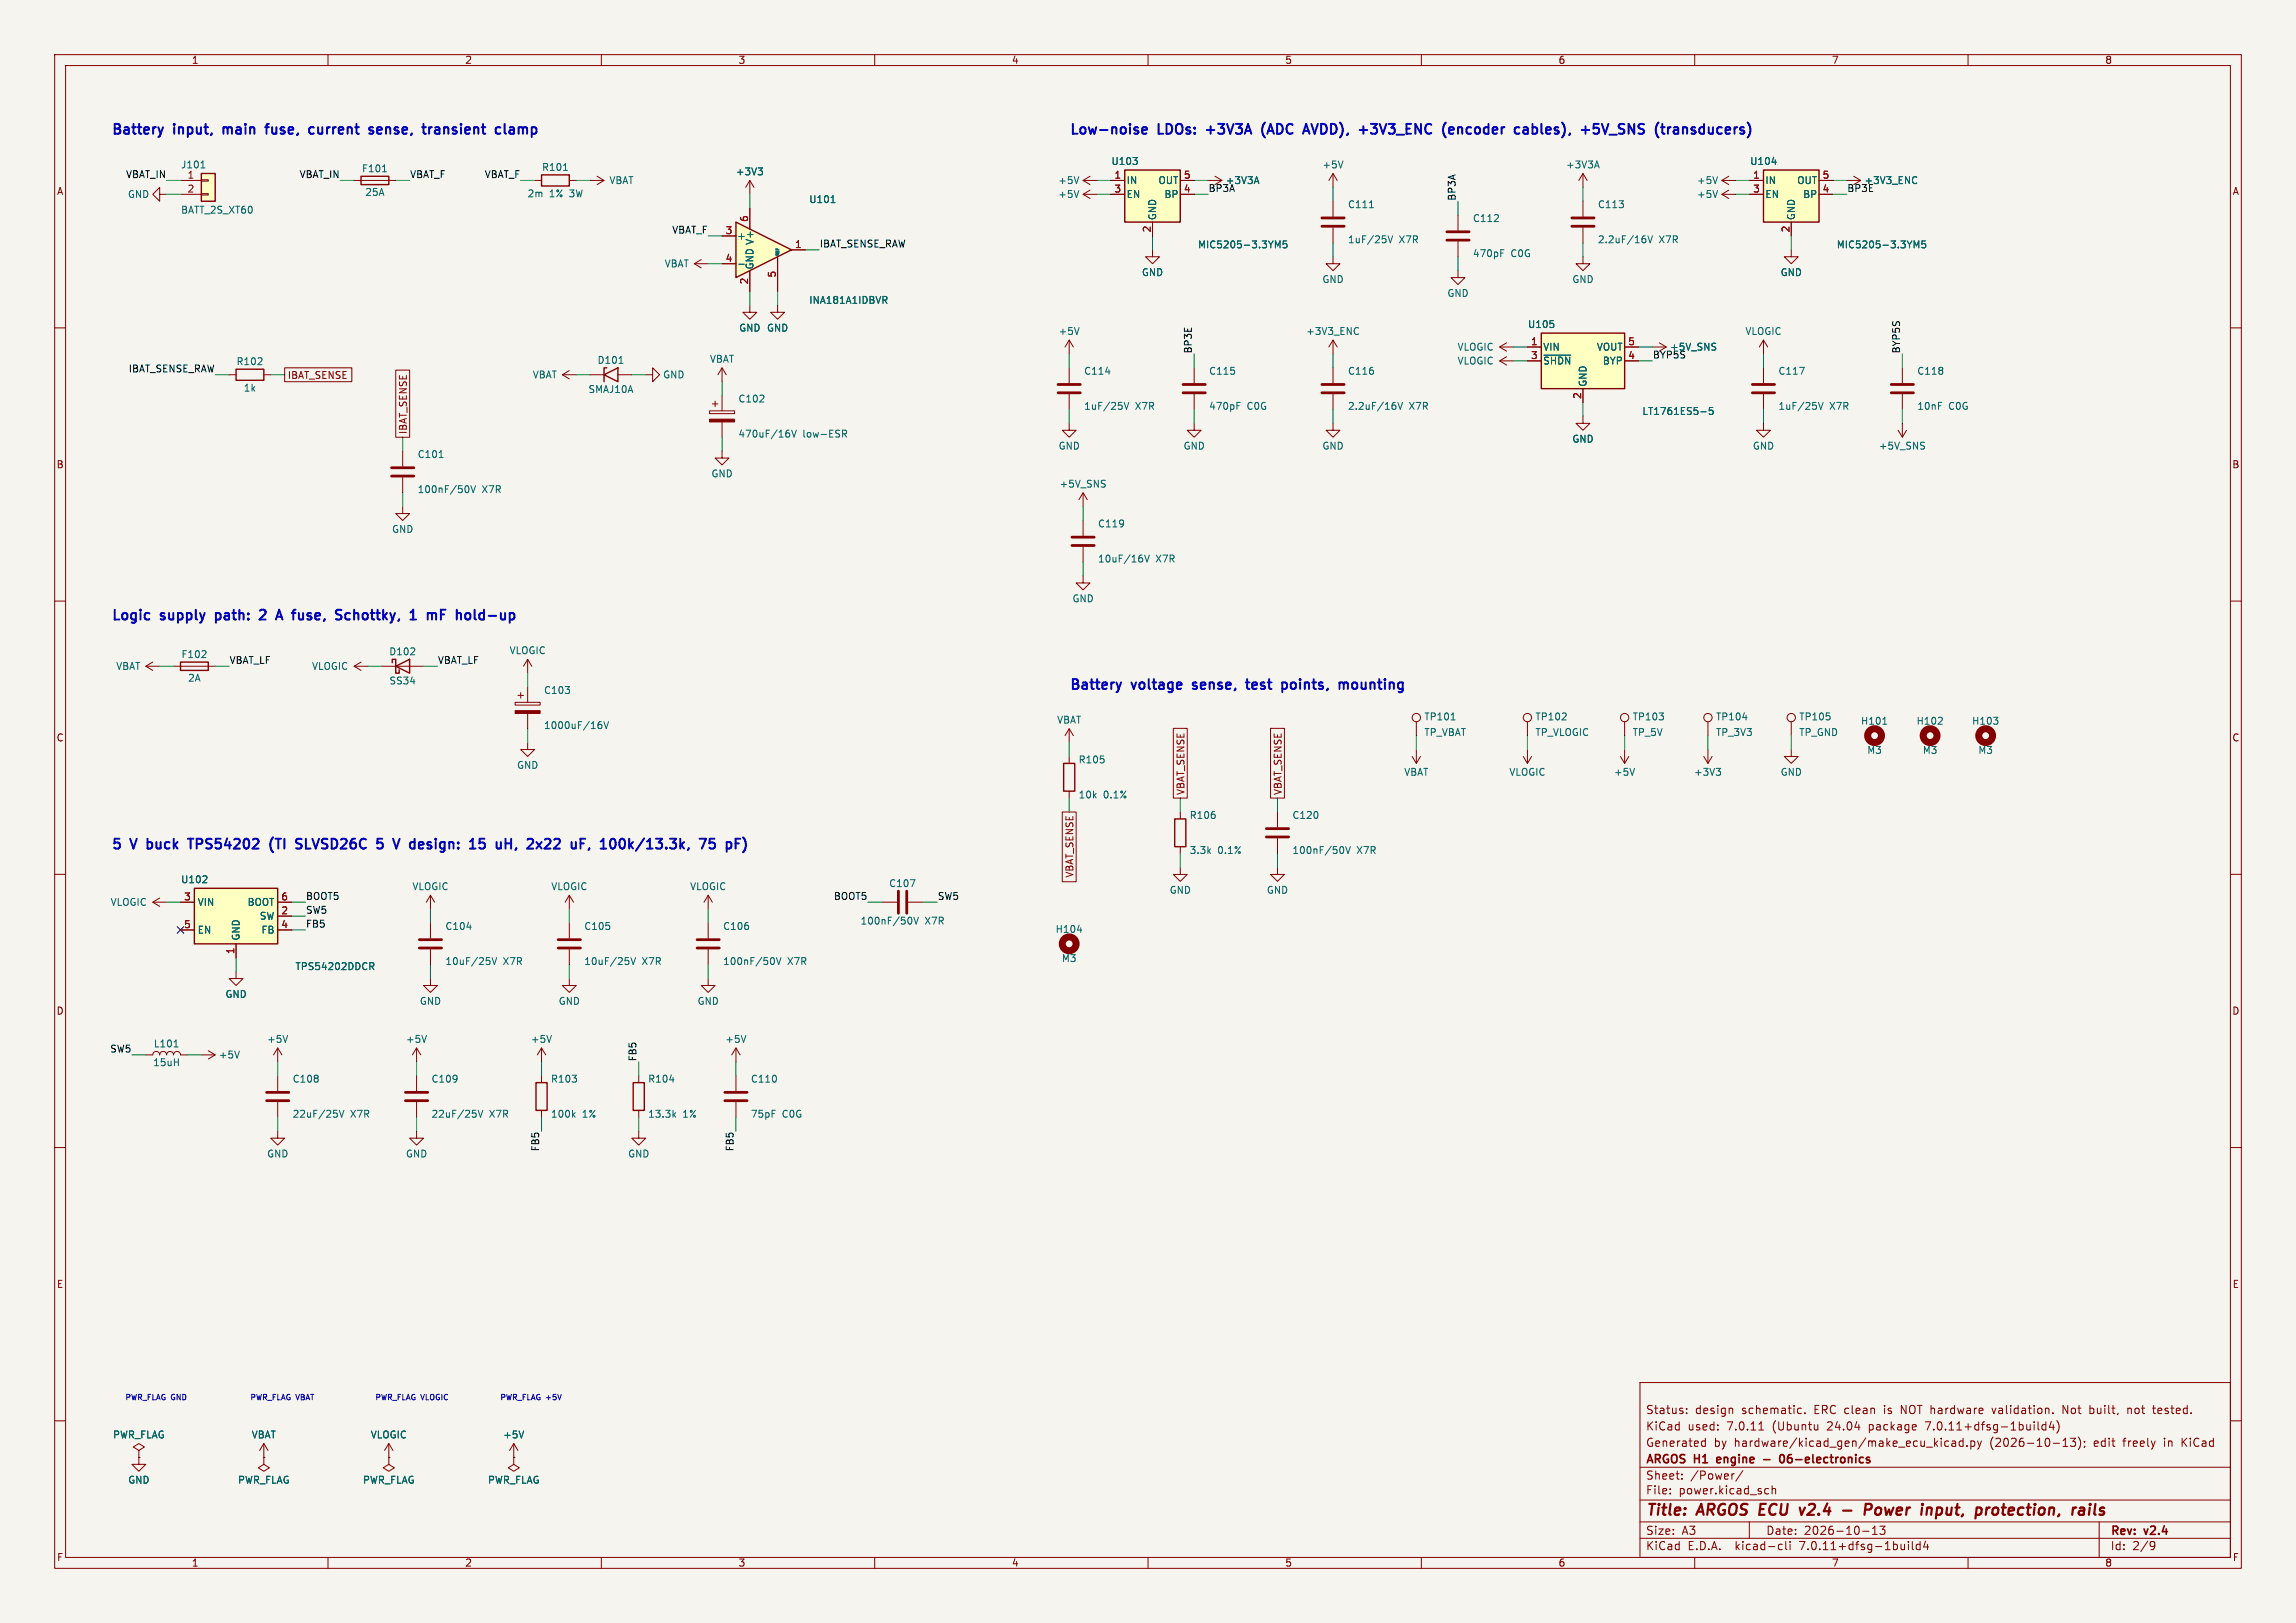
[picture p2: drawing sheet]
<svg xmlns="http://www.w3.org/2000/svg" width="420mm" height="297mm" viewBox="0 0 420 297" stroke-linecap="round" stroke-linejoin="round" font-family="sans-serif">
<defs><g id="words">
<g font-size="2.8" fill="#840000">
<text x="301" y="277.9">Title:</text>
<text x="310.6" y="277.9">ARGOS ECU</text>
<text x="330.9" y="277.9">v2.4</text>
<text x="344.3" y="277.9">Power</text>
<text x="355.5" y="277.9">input,</text>
<text x="366.3" y="277.9">protection,</text>
<text x="384.7" y="277.9">rails</text>
</g>
<g font-size="2.5" fill="#0000c2">
<text x="20.3" y="25.5">Battery</text>
<text x="31.9" y="25.5">input,</text>
<text x="41.6" y="25.5">main</text>
<text x="50.3" y="25.5">fuse,</text>
<text x="58.9" y="25.5">current</text>
<text x="70.5" y="25.5">sense,</text>
<text x="81.1" y="25.5">transient</text>
<text x="95.1" y="25.5">clamp</text>
<text x="195.6" y="25.5">Low-noise</text>
<text x="212" y="25.5">LDOs:</text>
<text x="221.5" y="25.5">+3V3A</text>
<text x="232.4" y="25.5">(ADC</text>
<text x="240.8" y="25.5">AVDD),</text>
<text x="251.6" y="25.5">+3V3_ENC</text>
<text x="267.6" y="25.5">(encoder</text>
<text x="281.5" y="25.5">cables),</text>
<text x="294.4" y="25.5">+5V_SNS</text>
<text x="308.7" y="25.5">(transducers)</text>
<text x="20.3" y="114.4">Logic</text>
<text x="29.5" y="114.4">supply</text>
<text x="40.3" y="114.4">path:</text>
<text x="49.1" y="114.4">2</text>
<text x="52.9" y="114.4">A</text>
<text x="56.6" y="114.4">fuse,</text>
<text x="65.2" y="114.4">Schottky,</text>
<text x="79.5" y="114.4">1</text>
<text x="83.3" y="114.4">mF</text>
<text x="89.4" y="114.4">hold-up</text>
<text x="195.6" y="127.1">Battery</text>
<text x="207.2" y="127.1">voltage</text>
<text x="219" y="127.1">sense,</text>
<text x="229.6" y="127.1">test</text>
<text x="236.8" y="127.1">points,</text>
<text x="248" y="127.1">mounting</text>
<text x="20.3" y="156.3">5</text>
<text x="27.8" y="156.3">buck</text>
<text x="36.1" y="156.3">TPS54202</text>
<text x="51.7" y="156.3">(TI</text>
<text x="57.2" y="156.3">SLVSD26C</text>
<text x="76.5" y="156.3">V</text>
<text x="80.2" y="156.3">design:</text>
<text x="91.9" y="156.3">15</text>
<text x="97.4" y="156.3">uH,</text>
<text x="103.8" y="156.3">2x22</text>
<text x="112.5" y="156.3">uF,</text>
<text x="118.7" y="156.3">100k/13.3k,</text>
</g>
<g font-size="2.1" fill="#840000">
<text x="301" y="262">KiCad</text>
<text x="301" y="259">Status:</text>
<text x="308.7" y="262">used:</text>
<text x="310.1" y="259">design</text>
<text x="315.9" y="262">7.0.11</text>
<text x="318.7" y="259">schematic.</text>
<text x="324.4" y="262">(Ubuntu</text>
<text x="332" y="259">ERC clean</text>
<text x="334.5" y="262">24.04</text>
<text x="342.3" y="262">package</text>
<text x="345.1" y="259">is</text>
<text x="348.3" y="259">NOT hardware</text>
<text x="352.8" y="262">7.0.11+dfsg-1build4)</text>
<text x="365.3" y="259">validation.</text>
<text x="378.3" y="259">Not</text>
<text x="383.4" y="259">built,</text>
<text x="390.5" y="259">not</text>
<text x="395.4" y="259">tested.</text>
<text x="301" y="268.2">ARGOS H1</text>
<text x="301" y="265">Generated</text>
<text x="313.5" y="265">by</text>
<text x="314.8" y="268.2">engine</text>
<text x="317.3" y="265">hardware/kicad_gen/make_ecu_kicad.py</text>
<text x="327.5" y="268.2">06-electronics</text>
<text x="364.2" y="265">(2026-10-13);</text>
<text x="383.3" y="265">edit</text>
<text x="388.8" y="265">freely</text>
<text x="396.4" y="265">in</text>
<text x="399.8" y="265">KiCad</text>
<text x="301" y="273.7">File:</text>
<text x="301" y="271">Sheet:</text>
<text x="307.1" y="273.7">power.kicad_sch</text>
<text x="309.2" y="271">/Power/</text>
<text x="301" y="281.1">Size:</text>
<text x="307.6" y="281.1">A3</text>
<text x="323" y="281.1">Date:</text>
<text x="330" y="281.1">2026-10-13</text>
<text x="386" y="281.3">Rev:</text>
<text x="392.4" y="281.3">v2.4</text>
<text x="301" y="283.9">KiCad</text>
<text x="308.7" y="283.9">E.D.A.</text>
<text x="317.6" y="283.9">kicad-cli</text>
<text x="329.5" y="283.9">7.0.11+dfsg-1build4</text>
<text x="386" y="283.9">Id:</text>
<text x="390.1" y="283.9">2/9</text>
</g>
<g font-size="1.8" fill="#840000">
<text x="35" y="11.9">1</text>
<text x="85" y="11.9">2</text>
<text x="135" y="11.9">3</text>
<text x="185" y="11.9">4</text>
<text x="235" y="11.9">5</text>
<text x="285" y="11.9">6</text>
<text x="335" y="11.9">7</text>
<text x="385" y="11.9">8</text>
<text x="10.3" y="35.9">A</text>
<text x="408.3" y="35.9">A</text>
<text x="52.5" y="69.5">IBAT_SENSE</text>
<text x="74.6" y="79.5" transform="rotate(-90 74.6 79.5)">IBAT_SENSE</text>
<text x="10.3" y="85.9">B</text>
<text x="408.2" y="85.9">B</text>
<text x="10.3" y="135.9">C</text>
<text x="408.2" y="135.9">C</text>
<text x="216.9" y="145.6" transform="rotate(-90 216.9 145.6)">VBAT_SENSE</text>
<text x="234.6" y="145.6" transform="rotate(-90 234.6 145.6)">VBAT_SENSE</text>
<text x="196.5" y="160.7" transform="rotate(-90 196.5 160.7)">VBAT_SENSE</text>
<text x="10.3" y="185.9">D</text>
<text x="408.2" y="185.9">D</text>
<text x="10.3" y="235.9">E</text>
<text x="408.3" y="235.9">E</text>
<text x="10.3" y="285.9">F</text>
<text x="35" y="286.9">1</text>
<text x="85" y="286.9">2</text>
<text x="135" y="286.9">3</text>
<text x="185" y="286.9">4</text>
<text x="235" y="286.9">5</text>
<text x="285" y="286.9">6</text>
<text x="335" y="286.9">7</text>
<text x="385" y="286.9">8</text>
<text x="408.3" y="285.9">F</text>
</g>
<g font-size="1.8" fill="#0f0f0f">
<text x="23" y="32.7">VBAT_IN</text>
<text x="54.7" y="32.7">VBAT_IN</text>
<text x="74.9" y="32.7">VBAT_F</text>
<text x="88.6" y="32.7">VBAT_F</text>
<text x="337.8" y="35.2">BP3E</text>
<text x="266.3" y="36.8" transform="rotate(-90 266.3 36.8)">BP3A</text>
<text x="122.9" y="42.8">VBAT_F</text>
<text x="149.9" y="45.4">IBAT_SENSE_RAW</text>
<text x="218.1" y="64.8" transform="rotate(-90 218.1 64.8)">BP3E</text>
<text x="347.6" y="64.8" transform="rotate(-90 347.6 64.8)">BYP5S</text>
<text x="23.4" y="68.2">IBAT_SENSE_RAW</text>
<text x="41.9" y="121.6">VBAT_LF</text>
<text x="80" y="121.6">VBAT_LF</text>
<text x="55.9" y="167.3">SW5</text>
<text x="55.9" y="164.8">BOOT5</text>
<text x="152.4" y="164.8">BOOT5</text>
<text x="171.4" y="164.8">SW5</text>
<text x="55.9" y="169.8">FB5</text>
<text x="20.1" y="192.7">SW5</text>
<text x="116.5" y="194.3" transform="rotate(-90 116.5 194.3)">FB5</text>
<text x="98.7" y="210.8" transform="rotate(-90 98.7 210.8)">FB5</text>
<text x="134.3" y="210.8" transform="rotate(-90 134.3 210.8)">FB5</text>
</g>
<g font-size="1.8" fill="#006464">
<text x="33" y="31">J101</text>
<text x="66.1" y="31.7">F101</text>
<text x="99" y="31.5">R101</text>
<text x="111.4" y="33.9">VBAT</text>
<text x="134.5" y="32.3">+3V3</text>
<text x="193.5" y="33.9">+5V</text>
<text x="203.2" y="30.4">U103</text>
<text x="206" y="33.9">IN</text>
<text x="211.8" y="33.9">OUT</text>
<text x="221" y="35.2">BP3A</text>
<text x="224.1" y="33.9">+3V3A</text>
<text x="241.8" y="31">+5V</text>
<text x="286.4" y="31">+3V3A</text>
<text x="310.3" y="33.9">+5V</text>
<text x="320.1" y="30.4">U104</text>
<text x="322.8" y="33.9">IN</text>
<text x="328.7" y="33.9">OUT</text>
<text x="341" y="33.9">+3V3_ENC</text>
<text x="23.3" y="36.4">GND</text>
<text x="33" y="39.3">BATT_2S_XT60</text>
<text x="66.7" y="36">25A</text>
<text x="96.4" y="36.3">2m</text>
<text x="100.5" y="36.3">1%</text>
<text x="104.3" y="36.3">3W</text>
<text x="147.9" y="37.4">U101</text>
<text x="193.5" y="36.4">+5V</text>
<text x="206" y="36.4">EN</text>
<text x="211.7" y="40.4" transform="rotate(-90 211.7 40.4)">GND</text>
<text x="212.9" y="36.4">BP</text>
<text x="246.5" y="38.3">C111</text>
<text x="269.3" y="40.8">C112</text>
<text x="292.2" y="38.3">C113</text>
<text x="310.3" y="36.4">+5V</text>
<text x="322.8" y="36.4">EN</text>
<text x="328.5" y="40.4" transform="rotate(-90 328.5 40.4)">GND</text>
<text x="329.7" y="36.4">BP</text>
<text x="134.7" y="44">+</text>
<text x="219" y="45.6">MIC5205-3.3YM5</text>
<text x="246.5" y="44.7">1uF/25V</text>
<text x="255.9" y="44.7">X7R</text>
<text x="269.3" y="47.3">470pF</text>
<text x="276.4" y="47.3">C0G</text>
<text x="292.2" y="44.7">2.2uF/16V</text>
<text x="303.5" y="44.7">X7R</text>
<text x="335.9" y="45.6">MIC5205-3.3YM5</text>
<text x="121.5" y="49.1">VBAT</text>
<text x="138" y="49.4" transform="rotate(-90 138 49.4)">GND V+</text>
<text x="208.8" y="50.7">GND</text>
<text x="241.8" y="52">GND</text>
<text x="287.5" y="52">GND</text>
<text x="325.6" y="50.7">GND</text>
<text x="147.9" y="55.8">INA181A1IDBVR</text>
<text x="264.7" y="54.5">GND</text>
<text x="135.1" y="60.9">GND GND</text>
<text x="193.5" y="61.5">+5V</text>
<text x="238.8" y="61.5">+3V3_ENC</text>
<text x="266.5" y="64.4">VLOGIC</text>
<text x="279.4" y="60.2">U105</text>
<text x="282.2" y="64.4">VIN</text>
<text x="292" y="64.4">VOUT</text>
<text x="302.3" y="65.7">BYP5S</text>
<text x="305.4" y="64.4">+5V_SNS</text>
<text x="319.2" y="61.5">VLOGIC</text>
<text x="43.2" y="67">R102</text>
<text x="44.5" y="71.9">1k</text>
<text x="97.4" y="69.4">VBAT</text>
<text x="109.2" y="66.8">D101</text>
<text x="121.2" y="69.4">GND</text>
<text x="129.8" y="66.6">VBAT</text>
<text x="198.2" y="68.8">C114</text>
<text x="221.1" y="68.8">C115</text>
<text x="246.5" y="68.8">C116</text>
<text x="266.5" y="66.9">VLOGIC</text>
<text x="282.2" y="66.9">~{SHDN}</text>
<text x="290.4" y="70.9" transform="rotate(-90 290.4 70.9)">GND</text>
<text x="293.1" y="66.9">BYP</text>
<text x="325.2" y="68.8">C117</text>
<text x="350.6" y="68.8">C118</text>
<text x="107.5" y="72.1">SMAJ10A</text>
<text x="135" y="73.9">C102</text>
<text x="198.2" y="75.2">1uF/25V</text>
<text x="207.7" y="75.2">X7R</text>
<text x="221.1" y="75.2">470pF</text>
<text x="228.1" y="75.2">C0G</text>
<text x="246.5" y="75.2">2.2uF/16V</text>
<text x="257.7" y="75.2">X7R</text>
<text x="300.3" y="76.1">LT1761ES5-5</text>
<text x="325.2" y="75.2">1uF/25V</text>
<text x="334.7" y="75.2">X7R</text>
<text x="350.6" y="75.2">10nF</text>
<text x="356.4" y="75.2">C0G</text>
<text x="135" y="80.3">470uF/16V</text>
<text x="146.9" y="80.3">low-ESR</text>
<text x="193.5" y="82.5">GND</text>
<text x="216.4" y="82.5">GND</text>
<text x="241.8" y="82.5">GND</text>
<text x="287.5" y="81.2">GND</text>
<text x="320.5" y="82.5">GND</text>
<text x="343.6" y="82.5">+5V_SNS</text>
<text x="76.3" y="84">C101</text>
<text x="130" y="87.6">GND</text>
<text x="193.7" y="89.4">+5V_SNS</text>
<text x="76.3" y="90.4">100nF/50V</text>
<text x="88.2" y="90.4">X7R</text>
<text x="71.6" y="97.7">GND</text>
<text x="200.8" y="96.7">C119</text>
<text x="200.8" y="103.1">10uF/16V</text>
<text x="211.4" y="103.1">X7R</text>
<text x="196.1" y="110.4">GND</text>
<text x="93.1" y="119.9">VLOGIC</text>
<text x="21.2" y="122.8">VBAT</text>
<text x="33.1" y="120.6">F102</text>
<text x="34.3" y="124.9">2A</text>
<text x="57" y="122.8">VLOGIC</text>
<text x="71.1" y="120.1">D102</text>
<text x="71.1" y="125.5">SS34</text>
<text x="99.4" y="127.2">C103</text>
<text x="99.4" y="133.6">1000uF/16V</text>
<text x="193.3" y="132.6">VBAT</text>
<text x="260.4" y="132">TP101</text>
<text x="260.4" y="134.9">TP_VBAT</text>
<text x="280.8" y="132">TP102</text>
<text x="280.8" y="134.9">TP_VLOGIC</text>
<text x="298.5" y="132">TP103</text>
<text x="298.5" y="134.9">TP_5V</text>
<text x="313.8" y="132">TP104</text>
<text x="313.8" y="134.9">TP_3V3</text>
<text x="329" y="132">TP105</text>
<text x="329" y="134.9">TP_GND</text>
<text x="340.3" y="132.8">H101</text>
<text x="350.5" y="132.8">H102</text>
<text x="360.6" y="132.8">H103</text>
<text x="94.5" y="140.9">GND</text>
<text x="197.2" y="139.9">R105</text>
<text x="256.8" y="142.2">VBAT</text>
<text x="276" y="142.2">VLOGIC</text>
<text x="295.1" y="142.2">+5V</text>
<text x="309.8" y="142.2">+3V3</text>
<text x="325.6" y="142.2">GND</text>
<text x="341.5" y="138.2">M3</text>
<text x="351.6" y="138.2">M3</text>
<text x="361.8" y="138.2">M3</text>
<text x="197.2" y="146.3">10k</text>
<text x="201.8" y="146.3">0.1%</text>
<text x="217.5" y="150.1">R106</text>
<text x="236.3" y="150.1">C120</text>
<text x="33" y="161.8">U102</text>
<text x="217.5" y="156.5">3.3k</text>
<text x="222.8" y="156.5">0.1%</text>
<text x="236.3" y="156.5">100nF/50V</text>
<text x="248.2" y="156.5">X7R</text>
<text x="20.1" y="166">VLOGIC</text>
<text x="36.1" y="166">VIN</text>
<text x="45.2" y="166">BOOT</text>
<text x="75.3" y="163.1">VLOGIC</text>
<text x="100.7" y="163.1">VLOGIC</text>
<text x="126.1" y="163.1">VLOGIC</text>
<text x="162.5" y="162.5">C107</text>
<text x="213.9" y="163.8">GND</text>
<text x="231.6" y="163.8">GND</text>
<text x="36.1" y="171">EN</text>
<text x="44" y="172.2" transform="rotate(-90 44 172.2)">GND</text>
<text x="47.4" y="168.5">SW</text>
<text x="47.7" y="171">FB</text>
<text x="81.4" y="170.4">C104</text>
<text x="106.8" y="170.4">C105</text>
<text x="132.2" y="170.4">C106</text>
<text x="157.3" y="169.4">100nF/50V</text>
<text x="169.2" y="169.4">X7R</text>
<text x="193" y="170.9">H104</text>
<text x="53.9" y="177.7">TPS54202DDCR</text>
<text x="81.4" y="176.8">10uF/25V</text>
<text x="92" y="176.8">X7R</text>
<text x="106.8" y="176.8">10uF/25V</text>
<text x="117.4" y="176.8">X7R</text>
<text x="132.2" y="176.8">100nF/50V</text>
<text x="144.1" y="176.8">X7R</text>
<text x="194.1" y="176.3">M3</text>
<text x="41.1" y="182.8">GND</text>
<text x="76.7" y="184.1">GND</text>
<text x="102.1" y="184.1">GND</text>
<text x="127.5" y="184.1">GND</text>
<text x="28" y="191.9">L101</text>
<text x="48.8" y="191">+5V</text>
<text x="74.2" y="191">+5V</text>
<text x="97" y="191">+5V</text>
<text x="132.6" y="191">+5V</text>
<text x="27.9" y="195.3">15uH</text>
<text x="39.9" y="193.9">+5V</text>
<text x="53.4" y="198.3">C108</text>
<text x="78.8" y="198.3">C109</text>
<text x="100.7" y="198.3">R103</text>
<text x="118.5" y="198.3">R104</text>
<text x="137.3" y="198.3">C110</text>
<text x="53.4" y="204.7">22uF/25V</text>
<text x="64.1" y="204.7">X7R</text>
<text x="78.8" y="204.7">22uF/25V</text>
<text x="89.5" y="204.7">X7R</text>
<text x="100.7" y="204.7">100k</text>
<text x="106.5" y="204.7">1%</text>
<text x="118.5" y="204.7">13.3k</text>
<text x="124.9" y="204.7">1%</text>
<text x="137.3" y="204.7">75pF</text>
<text x="143.1" y="204.7">C0G</text>
<text x="48.8" y="212">GND</text>
<text x="74.2" y="212">GND</text>
<text x="114.8" y="212">GND</text>
<text x="20.6" y="263.4">PWR_FLAG</text>
<text x="46" y="263.4">VBAT</text>
<text x="67.7" y="263.4">VLOGIC</text>
<text x="91.9" y="263.4">+5V</text>
<text x="23.4" y="271.7">GND</text>
<text x="43.4" y="271.7">PWR_FLAG</text>
<text x="66.3" y="271.7">PWR_FLAG</text>
<text x="89.2" y="271.7">PWR_FLAG</text>
</g>
<g font-size="1.8" fill="#a90000">
<text x="34.2" y="32.8">1</text>
<text x="34.2" y="35.3">2</text>
<text x="203.8" y="32.8">1</text>
<text x="203.8" y="35.3">3</text>
<text x="216.5" y="35.3">4</text>
<text x="216.5" y="32.8">5</text>
<text x="320.6" y="32.8">1</text>
<text x="320.6" y="35.3">3</text>
<text x="333.3" y="35.3">4</text>
<text x="333.3" y="32.8">5</text>
<text x="136.9" y="40.7" transform="rotate(-90 136.9 40.7)">6</text>
<text x="132.6" y="42.9">3</text>
<text x="145.3" y="45.5">1</text>
<text x="210.6" y="42.6" transform="rotate(-90 210.6 42.6)">2</text>
<text x="327.4" y="42.6" transform="rotate(-90 327.4 42.6)">2</text>
<text x="132.6" y="48">4</text>
<text x="136.9" y="52.1" transform="rotate(-90 136.9 52.1)">2</text>
<text x="142" y="50.9" transform="rotate(-90 142 50.9)">5</text>
<text x="280" y="63.2">1</text>
<text x="280" y="65.8">3</text>
<text x="297.7" y="65.8">4</text>
<text x="297.7" y="63.2">5</text>
<text x="289.3" y="73.1" transform="rotate(-90 289.3 73.1)">2</text>
<text x="33.6" y="164.8">3</text>
<text x="51.4" y="167.4">2</text>
<text x="51.4" y="164.8">6</text>
<text x="33.6" y="169.9">5</text>
<text x="51.4" y="169.9">4</text>
<text x="42.9" y="174.7" transform="rotate(-90 42.9 174.7)">1</text>
</g>
<g font-size="1.4" fill="#0000c2">
<text x="22.9" y="256.3">PWR_FLAG GND</text>
<text x="45.7" y="256.3">PWR_FLAG VBAT</text>
<text x="68.6" y="256.3">PWR_FLAG VLOGIC</text>
<text x="91.4" y="256.3">PWR_FLAG +5V</text>
</g>
<text font-size=".7" fill="#006464" x="142.6" y="46.9" transform="rotate(-90 142.6 46.9)">REF</text>
</g></defs>
<path d="M0 0h420v297h-420z" fill="#f5f4ef" stroke="#f5f4ef" stroke-width=".18"/>
<g fill="none" stroke="#840000" stroke-width=".18">
<path d="M10 10h400v277h-400zM12 12h396v273h-396zM60 10v2M110 10v2M160 10v2M210 10v2M260 10v2M310 10v2M360 10v2M29.2 35.6v-1.3l-1.3 1.3 1.3 1.2v-1.2h1.3M33 33h3.8M33 35.6h3.8"/>
<path d="M36.8 35.4h1.3v.3h-1.3zM36.8 32.9h1.3v.2h-1.3zM64.8 33h7.6M97.8 33h1.3M104.1 33h1.3M198.1 33h2.6M198.1 35.6h2.6M199.4 32.3l-1.3 .7 1.3 .8M199.4 34.8l-1.3 .8 1.3 .7M203.2 33h2.5M203.2 35.6h2.5M215.9 33h2.5"/>
<path d="M215.9 35.6h2.5M221 33h2.5M222.2 32.3l1.3 .7-1.3 .8M243.1 33l.7-1.2 .8 1.2M243.8 31.8v2.5M243.8 36.8v2.8M266.7 39.4v2.8M288.8 33l.8-1.2 .7 1.2M289.6 31.8v2.5M289.6 36.8v2.8M315 33h2.5M315 35.6h2.5"/>
<path d="M316.2 32.3l-1.2 .7 1.2 .8M316.2 34.8l-1.2 .8 1.2 .7M320 33h2.6M320 35.6h2.6M332.7 33h2.6M332.7 35.6h2.6M10 60h2M210.8 45.7v1.3h1.3l-1.3 1.3-1.3-1.3h1.3M210.8 40.6v2.6M243.8 47v1.3h1.3l-1.3 1.2-1.2-1.2h1.2M243.8 41.7v2.8M266.7 49.5v1.3h1.3l-1.3 1.3-1.3-1.3h1.3"/>
<path d="M266.7 44.2v2.8M289.6 47v1.3h1.2l-1.2 1.2-1.3-1.2h1.3M289.6 41.7v2.8M327.7 45.7v1.3h1.2l-1.2 1.3-1.3-1.3h1.3M327.7 40.6v2.6M408 60h2M41.9 68.6h1.3M48.3 68.6h1.2M194.8 63.5l.8-1.3 .7 1.3M195.6 77.5v1.2h1.2l-1.2 1.3-1.3-1.3h1.3M195.6 62.2v2.6M195.6 67.3v2.8"/>
<path d="M195.6 72.1v2.8M218.4 77.5v1.2h1.3l-1.3 1.3-1.2-1.3h1.2M218.4 67.3v2.8M218.4 72.1v2.8M243.1 63.5l.7-1.3 .8 1.3M243.8 77.5v1.2h1.3l-1.3 1.3-1.2-1.3h1.2M243.8 62.2v2.6M243.8 67.3v2.8M243.8 72.1v2.8M274.3 66h2.6M274.3 63.5h2.6M275.6 65.3l-1.3 .7 1.3 .8"/>
<path d="M275.6 62.7l-1.3 .8 1.3 .8M279.4 66h2.5M279.4 63.5h2.5M289.6 76.2v1.3h1.2l-1.2 1.2-1.3-1.2h1.3M289.6 71.1v2.6M297.2 66h2.5M297.2 63.5h2.5M302.3 63.5h2.5M303.5 62.7l1.3 .8-1.3 .8M322.6 67.3v2.8M322.6 72.1v2.8M197.4 91.4l.7-1.2 .8 1.2"/>
<path d="M198.1 90.2v2.5M198.1 95.3v2.7M10 110h2M198.1 105.4v1.3h1.3l-1.3 1.3-1.3-1.3h1.3M198.1 100.1v2.8M408 110h2M94.2 128.5h4.6v.5h-4.6zM94.7 127.3h1.1M95.2 126.7v1.1M96.5 125.7v2.8M96.5 130.6v2.8M194.8 134.6l.8-1.2 .7 1.2"/>
<path d="M195.6 133.4v2.5M195.6 138.4v1.3M296.4 138.4l.8 1.3 .7-1.3M297.2 132.1v2.5M297.2 137.2v2.5M311.7 138.4l.7 1.3 .8-1.3M312.4 132.1v2.5M312.4 137.2v2.5M327.7 137.2v1.2h1.2l-1.2 1.3-1.3-1.3h1.3M327.7 132.1v2.5M10 160h2M195.6 144.8v1.3"/>
<path d="M215.9 158.8v1.2h1.3l-1.3 1.3-1.3-1.3h1.3M215.9 148.6v1.3M215.9 154.9v1.3M233.7 158.8v1.2h1.2l-1.2 1.3-1.3-1.3h1.3M233.7 148.6v2.8M233.7 153.4v2.8M408 160h2M78 165.1l.7-1.3 .8 1.3M78.7 179.1v1.2h1.3l-1.3 1.3-1.2-1.3h1.2M78.7 163.8v2.6M78.7 168.9v2.8M78.7 173.7v2.8"/>
<path d="M103.4 165.1l.7-1.3 .8 1.3M104.1 179.1v1.2h1.3l-1.3 1.3-1.2-1.3h1.2M104.1 163.8v2.6M104.1 168.9v2.8M104.1 173.7v2.8M128.8 165.1l.7-1.3 .8 1.3M129.5 179.1v1.2h1.3l-1.3 1.3-1.2-1.3h1.2M129.5 163.8v2.6M129.5 168.9v2.8M129.5 173.7v2.8M161.3 165.1h2.8M166.1 165.1h2.8"/>
<path d="M50 193l.8-1.2 .8 1.2M50.8 191.8v2.5M50.8 196.9v2.7M75.4 193l.8-1.2 .8 1.2M76.2 191.8v2.5M76.2 196.9v2.7M98.3 193l.8-1.2 .7 1.2M99.1 191.8v2.5M99.1 196.9v1.2M116.8 196.9v1.2M133.9 193l.7-1.2 .8 1.2M134.6 191.8v2.5"/>
<path d="M134.6 196.9v2.7M10 210h2M50.8 207v1.3h1.3l-1.3 1.3-1.3-1.3h1.3M50.8 201.7v2.8M76.2 201.7v2.8M99.1 203.2v1.3M116.8 207v1.3h1.3l-1.3 1.3-1.2-1.3h1.2M116.8 203.2v1.3M134.6 201.7v2.8M408 210h2M10 260h2M300 253h108v32h-108z"/>
<path d="M308.5 258.5v.2M308.5 257.8v.1M316.7 257.7l.2 .2v.8M329.1 257.7l.4 .1M329.5 258.6l-.4 .1M330.2 258.5v.2M364.4 257.7l.3 1M375.5 258.5v.2M376.2 260a1.73 1.73 0 0 1 0 2.3M377.4 258.7v-1.5l.8 1.5M382.3 258.6h.6M382.3 257.8h.6"/>
<path d="M382.3 257.2v1.5M389.2 257.8l.2-.1 .4 .1 .1 .9M389.2 257.7v1M393.7 257.7h.6M394 258.6l.3 .1M408 260h2M25.4 266.7v1.3h1.3l-1.3 1.2-1.3-1.2h1.3M25.4 265.4l1-.6-1-.6-1 .6 1 .6v1.3M25.4 266.7h.1M47.5 265.4l.8-1.2 .7 1.2M48.3 266.7v1.3l1 .6-1 .6-1.1-.6 1.1-.6M48.3 266.7h.1"/>
<path d="M48.3 264.2v2.5M70.4 265.4l.7-1.2 .8 1.2M71.1 266.7v1.3l1 .6-1 .6-1-.6 1-.6M71.1 266.7h.1M71.1 264.2v2.5M93.2 265.4l.8-1.2 .7 1.2M94 266.7v1.3l1 .6-1 .6-1-.6 1-.6M94 266.7h.1M94 264.2v2.5M300 278.5h108M300 274.5h108M300 268.5h108"/>
<path d="M305.5 273.2v.2M305.5 272.5v.1M307.7 270.5v.2M307.7 269.8v.1M311.4 264.6h.5M311.4 263.8h.5M311.9 263.2v1.5M317.2 269.7l-.3 .1M318.8 269.1l-1.3 1.9M320 278.5v3M321.7 261.7h.9M322 260.4l.2-.2v1.5"/>
<path d="M323.1 272.4l.4 .1M323.5 273.3l-.4 .1M324.2 272.5l.2-.1 .3 .1 .1 .9M324.2 271.9v1.5M332.5 260.7v1M332.5 261.5l-.2 .2M342.5 279.7l.4-.4v1.5M343.9 279.3h.9l-.5 .6 .4 .1v.6l-.2 .2h-.4l-.2-.2M355.8 264.5l.2 .2 .4-.1M356.4 263.8l-.4-.1-.2 .1M357.1 263.8h.6v.9M357.7 264l-.5 .1a.29 .29 0 0 0-.2 .3 .29 .29 0 0 0 .2 .3l.5-.1"/>
<path d="M359.1 263.8l-.4-.1-.3 .3v.4l.1 .2h.6M359.1 263.2v1.5M359.8 264.5v.2M360.5 263.8l.4-.1 .3 .3v.4l-.1 .2h-.6M360.5 263.7v1.5M361.7 263.7l.4 1M362.1 264.7l-.4 .5M362.4 263.7l-.3 1M372.8 260.2v1.3l.2 .2M374.2 260.8l-.4-.1-.3 .3v.4l.2 .2h.5M374.2 260.2v1.5M375.2 260.1l-.3 1.1h.9"/>
<path d="M375.6 260.7v1M377.4 264.7h.8M377.4 263.6l.4-.4v1.5M378.7 263.2h1l-.5 .6 .4 .1v.6l-.2 .2h-.5l-.2-.2M380.2 263a1.72 1.72 0 0 1 0 2.3M381.3 263.8v.1M381.4 264.6l-.2 .3M384 278.5v6.5M399.2 263.2v1.5M400 263.2l-.8 .8M60 285v2M110 285v2"/>
<path d="M160 285v2M210 285v2M260 285v2M300 281.5h108M310 285v2M325.6 282.6l.4 .1M326 283.5l-.4 .1M326.7 282.1v1.3l.2 .2M327.4 282.1v.1M327.4 282.6v1M340.7 280.2h1.2M342.5 280.8h.9"/>
<path d="M349.1 282.1v.1M349.1 282.6v1M349.8 282.1v1.3l.2 .2M351.2 282.7l-.4-.1-.3 .3v.4l.2 .2h.5M351.2 282.1v1.5M352.2 282l-.3 1.1h.9M352.6 282.6v1M360 285v2M393.6 282.1l.5 .1a.99 .99 0 0 1-.4 1.4h-.3M394.2 282.7l-.3 .3h-.3"/>
<circle cx="297.2" cy="131.3" r=".76"/>
<circle cx="312.4" cy="131.3" r=".76"/>
<circle cx="327.7" cy="131.3" r=".76"/>
</g>
<g fill="none" stroke="#840000" stroke-width=".4">
<path d="M330.2 275.9l-.7 1.3M337.1 276.4h1.6M341.2 276.3h.7a.55 .55 0 0 0 .5-.5 .55 .55 0 0 0-.3-.6h-.8l-.2 2M343.8 275.9a.62 .62 0 0 0-.7 .4v.7l.2 .2h.3M354.2 277.1l.6 .1M354.4 275.9l-.3 2M354.9 275.9l-.6 .1M363.8 275.9h.2M365.4 276a.58 .58 0 0 0-.9 .3v.7a.57 .57 0 0 0 1-.2M382.3 275.9l-.2 1.3M382.3 275.2l-.1 .1 .1 .1M382.3 275.2l.1 .1-.1 .1"/>
<path d="M382.3 275.2v.2M383.3 275.2l-.2 1.7 .2 .3"/>
</g>
<path d="M314.1 266.8v.8M314.8 267l-.8 .2M322.6 267.1h1.2M325.8 266.3l.1-.1a.8 .8 0 0 1 .5 .7 .8 .8 0 0 1-.5 .8 1 1 0 0 1-.1-1.4z" fill="none" stroke="#840000" stroke-width=".3"/>
<g fill="none" stroke="#840000" stroke-width=".51">
<path d="M241.8 39.9h4.1M287.5 39.9h4.1M241.8 41.4h4.1M264.7 43.9h4M264.7 42.4h4M287.5 41.4h4.1M193.5 71.9h4.1M193.5 70.4h4.1M216.4 71.9h4.1M216.4 70.4h4.1M241.8 71.9h4.1M241.8 70.4h4.1"/>
<path d="M320.5 71.9h4.1M320.5 70.4h4.1M196.1 99.8h4.1M196.1 98.3h4.1M231.6 153.2h4.1M231.6 151.6h4.1M76.7 173.5h4.1M76.7 172h4.1M102.1 173.5h4.1M102.1 172h4.1M127.5 173.5h4.1M127.5 172h4.1"/>
<path d="M164.3 163.1v4M165.9 163.1v4M48.8 199.9h4M74.2 199.9h4M132.6 199.9h4.1M48.8 201.4h4M74.2 201.4h4M132.6 201.4h4.1"/>
</g>
<g fill="none" stroke="#006464" stroke-width=".18">
<path d="M36.8 30.7h.7M70 31.4h.7M103.1 31.2h.7M197.3 32.3l-.4 1.3M197.3 34.9l-.4 1.2M207.2 28.8h.8l-.4 .5M208 29.4v.6M229.6 33.2h.6M229.9 32.3l.4 1.3M245.7 29.5l-.5 1.2M250.5 38h.7M274 39.4v.4"/>
<path d="M291.8 30.4h.6M292.1 29.5l.4 1.2M314.2 32.3l-.4 1.3M314.2 34.9l-.4 1.2M324.1 29.7h.8M197.4 59.9l-.4 1.3M233.3 44.1l.4 .9 .4-.9v1.3M235.4 44.1h-.6l-.1 .6 .2-.1h.4l.1 .2v.4l-.2 .2-.5-.2M248.3 59.9l.2 .2M253.9 43.2l.4 1.2 .4-1.2M273.3 40.5h.8M274.5 46.3h.4"/>
<path d="M274.5 45.7h.6M284.2 59.3v.5M300.7 43.2h.2M300.8 43.6l.3 .3v.3l-.3 .2M301.4 43.2l.5 1.2 .4-1.2M350.1 44.1l.5 .9 .4-.9v1.3M352.2 44.1h-.6l-.1 .6 .2-.1h.4l.2 .2-.1 .4-.2 .2-.5-.2M202.3 68.1h.7M205.6 73.6l.5 1.3 .4-1.3M226.3 73.6h.6M226.3 74.2h.4M248.5 61.1l-.2 .1"/>
<path d="M255 73.6h.2M255.1 74.1l.3 .3v.3l-.3 .2M255.7 73.6l.4 1.3 .5-1.3M282.4 65h4.9M311.1 75.4h1M313.3 74.6h-.6l-.1 .6 .2-.1h.5l.1 .2-.1 .4-.2 .1-.5-.1M313.7 62.8l.2 .1M313.7 63.5l.2 .2-.2 .3M329.2 67.2h.8l-.5 1.3M332.6 73.6l.5 1.3 .4-1.3M202 87.9h.2M202.1 88.6l.1 .2-.1 .3"/>
<path d="M209 102.2v.5M209.4 101.6l.4 1.2 .4-1.2M109.6 132.5h.3l.2 .3-.1 .4-.4 .1M110 132.1h-.4M110.5 132.1l.4 1.2 .4-1.2M318.8 131.3h.8M344.4 132.5h.7M354.5 132.5h.8M355.2 131.4v.4M364.7 131.3h.8l-.5 .4M365.4 131.9v.5M245.5 154.9a.79 .79 0 0 1 0 1.3"/>
<path d="M246.2 154.9l.4 1.3 .4-1.3M299 140.6l-.4 1.3M313.9 140.6h.8l-.4 .5M314.5 141.1l.2 .2v.3l-.2 .3M85.4 169.7h.8M89.6 175.8v.6M90 175.2l.4 1.3 .5-1.3M115 175.8v.6M115.4 175.2l.4 1.3 .5-1.3M141.4 175.2a.79 .79 0 0 1 0 1.3M142 175.2l.4 1.3 .5-1.3M166.5 167.8a.79 .79 0 0 1 0 1.3"/>
<path d="M166.5 161h.9l-.6 1.2M167.2 167.8l.4 1.3 .4-1.3M197.1 170.2h.8M52.6 189.5l-.4 1.2M78 189.5l-.4 1.2M100.9 189.5l-.4 1.2M122.5 197.6h.8M136.4 189.5l-.4 1.2M61.6 203.8v.5M62.1 203.2l.4 1.2 .4-1.2M87 203.8v.5M87.5 203.2l.4 1.2 .4-1.2"/>
<path d="M104.8 204l.4 .4M105.2 203.6l-.5 .5M123.2 204l.4 .4M123.6 203.6l-.5 .5M95.8 261.9l-.4 1.2"/>
</g>
<g fill="none" stroke="#840000" stroke-width="1.3">
<circle cx="342.9" cy="134.6" r="1.27"/>
<circle cx="353.1" cy="134.6" r="1.27"/>
<circle cx="363.2" cy="134.6" r="1.27"/>
<circle cx="195.6" cy="172.7" r="1.27"/>
</g>
<path d="M36.8 31.8h2.6v5h-2.6zM66 32.3h5.1v1.5h-5.1zM99.1 32h5v2h-5zM205.7 31.1h10.2v9.5h-10.2zM322.6 31.1h10.1v9.5h-10.1zM43.2 67.6h5.1v2h-5.1zM281.9 61h15.3v10.1h-15.3zM194.6 139.7h2v5.1h-2zM214.9 149.9h2v5h-2zM98 198.1h2.1v5.1h-2.1zM115.8 198.1h2.1v5.1h-2.1z" fill="none" stroke="#840000" stroke-width=".25"/>
<g fill="#ffffc2" stroke="#ffffc2" stroke-width=".18">
<path d="M281.9 61h15.3v10.1h-15.3z"/>
<path d="M36.8 31.8h2.6v5h-2.6z"/>
<path d="M205.7 31.1h10.2v9.5h-10.2z"/>
<path d="M322.6 31.1h10.1v9.5h-10.1z"/>
</g>
<path d="M94.2 130h4.6v.6h-4.6z" fill="#840000" stroke="#840000" stroke-width=".18"/>
<path d="M134.6 40.6l10.2 5.1-10.2 5.1z" fill="#ffffc2"/>
<path d="M134.6 40.6l10.2 5.1-10.2 5.1zM110.5 68.6l2.5-1.3v2.6zM111 67.3h-.5v2.6M33 121.2h5.1v1.5h-5.1zM71.8 121.3v-.6h.6v2.5h.6v-.6M72.4 121.9l2.5-1.2v2.5zM35.6 162.6h15.2v10.1h-15.2z" fill="none" stroke="#840000" stroke-width=".25"/>
<g fill="none" stroke="#840000" stroke-width=".18">
<path d="M107.9 33h2.6M109.2 32.3l1.3 .7-1.3 .8M136.4 34.3l.8-1.3 .7 1.3M137.2 33v2.6M137.2 38.1v3.8M203.2 33h2.5M203.2 35.6h2.5M215.9 33h2.5M215.9 35.6h2.5M320 33h2.6M320 35.6h2.6M332.7 33h2.6"/>
<path d="M332.7 35.6h2.6M337.8 33h2.6M339.1 32.3l1.3 .7-1.3 .8M127 48.3h2.5M128.3 47.5l-1.3 .8 1.3 .7M132.1 43.2h2.5M132.1 48.3h2.5M137.2 55.9v1.3h1.2l-1.2 1.2-1.3-1.2h1.3M137.2 49.5v3.8M142.2 55.9v1.3h1.3l-1.3 1.2-1.2-1.2h1.2M142.2 47v6.3M144.8 45.7h2.5"/>
<path d="M210.8 40.6v2.6M327.7 40.6v2.6M52.1 67.3h12.3v2.6h-12.3zM72.4 67.7h2.5v12.3h-2.5zM102.9 68.6h2.5M104.1 67.8l-1.2 .8 1.2 .7M107.9 68.6h2.6M113 68.6h2.6M118.1 68.6h1.3v-1.3l1.2 1.3-1.2 1.3v-1.3M129.8 75.2h4.6v.5h-4.6zM130.3 73.9h1M130.8 73.4v1"/>
<path d="M131.3 68.6l.8-1.3 .7 1.3M132.1 67.3v2.6M132.1 72.4v2.8M132.1 77.2v2.8M279.4 63.5h2.5M279.4 66h2.5M289.6 71.1v2.6M297.2 63.5h2.5M297.2 66h2.5M321.8 63.5l.8-1.3 .7 1.3M322.6 77.5v1.2h1.2l-1.2 1.3-1.3-1.3h1.3M322.6 62.2v2.6"/>
<path d="M347.2 78.7l.8 1.3 .7-1.3M348 67.3v2.8M348 72.1v2.8M348 77.5v2.5M73.7 92.7v1.3h1.2l-1.2 1.3-1.3-1.3h1.3M73.7 82.6v2.7M73.7 87.4v2.8M132.1 82.6v1.2h1.2l-1.2 1.3-1.3-1.3h1.3M26.7 121.9h2.5M27.9 121.2l-1.2 .7 1.2 .8M31.7 121.9h7.7M64.8 121.9h2.5"/>
<path d="M66 121.2l-1.2 .7 1.2 .8M69.8 121.9h7.7M95.8 121.9l.7-1.2 .8 1.2M96.5 135.9v1.3h1.3l-1.3 1.2-1.3-1.2h1.3M96.5 120.7v2.5M214.6 133.3h2.6v12.8h-2.6zM232.4 133.3h2.6v12.8h-2.6zM258.3 138.4l.8 1.3 .7-1.3M259.1 132.1v2.5M259.1 137.2v2.5M278.6 138.4l.8 1.3 .8-1.3M279.4 132.1v2.5"/>
<path d="M279.4 137.2v2.5M194.3 148.6h2.6v12.8h-2.6zM27.9 165.1h2.6M29.2 164.3l-1.3 .8 1.3 .8M33 165.1h2.6M33 170.2h2.6M43.2 177.8v1.3h1.2l-1.2 1.2-1.3-1.2h1.3M43.2 172.7v2.6M50.8 167.6h2.5M50.8 165.1h2.5M50.8 170.2h2.5M26.7 193h1.2a.64 .64 0 0 1 .7-.6 .64 .64 0 0 1 .6 .6 .64 .64 0 0 1 .6-.6 .64 .64 0 0 1 .7 .6 .64 .64 0 0 1 .6-.6 .64 .64 0 0 1 .6 .6 .64 .64 0 0 1 .7-.6 .64 .64 0 0 1 .6 .6h1.3"/>
<path d="M36.8 193h2.6M38.1 192.3l1.3 .7-1.3 .8M76.2 207v1.3h1.3l-1.3 1.3-1.3-1.3h1.3M25.4 266.7h.1M48.3 266.7h.1M71.1 266.7h.1M94 266.7h.1"/>
<circle cx="259.1" cy="131.3" r=".76"/>
<circle cx="279.4" cy="131.3" r=".76"/>
</g>
<g fill="none" stroke="#006464" stroke-width=".18">
<path d="M138.7 30.7h.8l-.5 .5M139.2 31.2l.3 .3v.3l-.3 .2M152 37.1h.7M207.2 28.8h.8l-.4 .5M208 29.4v.6M229.6 33.2h.6M229.9 32.3l.4 1.3M324.1 29.7h.8M350.4 32.3l.2 .2M350.6 33.5l-.2 .1M135.1 48.4h1M161.5 54.2h.5l.2 .3-.1 .4h-.6"/>
<path d="M161.8 54.9l.4 .6M233.3 44.1l.4 .9 .4-.9v1.3M235.4 44.1h-.6l-.1 .6 .2-.1h.4l.1 .2v.4l-.2 .2-.5-.2M284.2 59.3v.5M350.1 44.1l.5 .9 .4-.9v1.3M352.2 44.1h-.6l-.1 .6 .2-.1h.4l.2 .2-.1 .4-.2 .2-.5-.2M113.2 66.5h.8M144.1 78.7h.2M144.2 79.2l.3 .2v.3l-.3 .3M144.8 78.7l.4 1.3 .5-1.3M154.1 78.7h.5l.3 .3-.2 .3-.6 .1M154.4 79.4l.5 .6"/>
<path d="M282.4 65h4.9M311.1 75.4h1M313.3 74.6h-.6l-.1 .6 .2-.1h.5l.1 .2-.1 .4-.2 .1-.5-.1M313.7 62.8l.2 .1M313.7 63.5l.2 .2-.2 .3M80.3 83.7h.8M85.5 88.9a.79 .79 0 0 1 0 1.2M86.1 88.9l.5 1.2 .4-1.2M351.9 80.9l.1 .1M351.9 81.6l.1 .2-.1 .3M37.6 119.2v.4M36.9 120.3h.8"/>
<path d="M265.5 131.7h.7M37.1 161.5h.7M37.8 160.4v.4M67.7 176.2h.4l.3 .2-.1 .4h-.6M68 176.8l.4 .6M31.8 191.6h.8M43.8 192.3l-.4 1.3M95.8 261.9l-.4 1.2"/>
</g>
<path d="M129.8 76.7h4.6v.5h-4.6z" fill="#840000" stroke="#840000" stroke-width=".18"/>
<path d="M345.9 71.9h4.1M345.9 70.4h4.1M71.6 87.1h4.1M71.6 85.6h4.1" fill="none" stroke="#840000" stroke-width=".51"/>
<path d="M35.6 162.6h15.2v10.1h-15.2z" fill="#ffffc2" stroke="#ffffc2" stroke-width=".18"/>
<g fill="none" stroke="#0000c2" stroke-width=".36">
<path d="M21.8 22.8l-.2-.1h-.6v1.8M24.4 22.7v1.5M25.4 22.7v1.5M29.8 23.3l-.4 1.2M31.9 22.7v.1M37.6 22.7v1.5M40.9 23.3v1.2M41 23.4h-.1M44.9 22.7v.1M48.5 23.3h.7M49.2 22.7l-.4 .1v.1v1.6M56.7 24.4h.7"/>
<path d="M56.7 23.4h.7M65.2 22.7v1.5M69.8 23.4l-.6-.1-.2 .2 .1 .9h.7M69.8 23.7l-.8 .2M77.5 22.7v1.5M79.6 23.4h.7M80.4 23.7l-.6 .1a.35 .35 0 0 0-.3 .3 .35 .35 0 0 0 .3 .4l.6-.1M84.3 22.7v.1M88.4 22.7v1.5M92.3 22.7v1.5M92.4 24.4l.2 .1M93.2 23.4h.7l.1 1.1"/>
<path d="M94 23.7l-.6 .1a.35 .35 0 0 0-.3 .3 .35 .35 0 0 0 .3 .4l.6-.1M196.2 22.7v1.8M206.7 22.7v.1M208.9 23.9l.9-.2-.1-.3-.5-.1-.3 .2 .1 .9h.7M211.9 22.7v1.8M214.2 22.9l-.4-.2h-.4v1.8M215.2 22.9a.61 .61 0 0 1 1 0M222.8 22.7h1.1l-.6 .7M224.4 22.7l.6 1.8 .6-1.8M226.1 22.7h1.1l-.6 .7M227.7 24.5l.6-1.8 .6 1.8M231.4 22.4a2.06 2.06 0 0 0 0 2.8"/>
<path d="M231.8 24.5l.6-1.8 .6 1.8M234.5 22.9l-.5-.2h-.4v1.8M236.4 22.8a.65 .65 0 0 0-.9 .1M238.3 24.5l.6-1.8 .6 1.8M239.9 22.7l.6 1.8 .6-1.8M242.5 22.9l-.4-.2h-.4v1.8M244.3 22.9l-.4-.2h-.4v1.8M245.1 22.4l.3 .5M250.8 22.7h1.1l-.6 .7M250.8 24.3l.2 .2M252.4 22.7l.6 1.8 .6-1.8M254 22.7h1.1l-.6 .7"/>
<path d="M258.1 22.7h-.8v1.8M259.9 22.7v1.8l-1-1.8v1.8M261.8 22.8h-.1a.65 .65 0 0 0-.8 .1M264.5 22.4l-.4 .5M265.1 23.9l.8-.2-.1-.3-.5-.1-.2 .2 .1 .9h.6M266.7 23.3v1.2M267 23.3l-.3 .1M272.3 22.7v1.8M278.9 23.3h.3l.3 .2v1M279.5 24.4l-.6 .1M279.5 23.7l-.6 .1M280.3 24.4l.5 .1"/>
<path d="M280.3 22.7v1.8M280.8 23.3l-.5 .1M282 22.7v1.5M285.7 22.4l.4 .5M291.6 23.4h.6l.3 .3v.4l-.2 .3h-.7M292.4 22.7h-.8l-.1 .8M293 22.7l.6 1.8 .6-1.8M297.1 22.8l-.7-.1-.2 .1M298.9 22.7v1.8l-1-1.8v1.8M300.7 22.8l-.7-.1-.2 .1M303.4 22.4l-.4 .5M304.1 22.7v1.5"/>
<path d="M306.2 24.4h.8M306.2 23.4h.7l.1 1.1M307 23.7l-.8 .2M307.8 23.3v1.2M307.9 23.4h-.1M311.7 22.7v1.8M319.7 22.4l.3 .5M21 111.6v1.8M25.7 111.6v.1M35.8 111.6v1.5M39.5 112.2v1.8M39.5 113.3l.2 .1"/>
<path d="M39.7 112.2l-.2 .1M42.8 111.6v1.5M43.8 111.6v1.8M47.6 111.7l.2-.1h.4l.3 .1M48.5 112.3l-1 1.1h1.1M50.5 113.4l.6-1.8 .6 1.8M50.6 112.9h.9M54.1 111.6l-.4 .1-.1 .1M62.5 111.7l-.7-.1-.3 .1M64 112.3l-.5-.1-.3 .3v.5l.1 .3h.7M64.8 111.6v1.8M68 111.6v1.5"/>
<path d="M69.1 111.6v1.5M70.1 111.6v1.8M75.4 111.8l.2-.2v1.8M78.2 112.2v1.2M78.9 112.3a.49 .49 0 0 0-.7 0M81.5 111.6h-.9v1.8M83.6 111.6v1.8M86.8 111.6v1.5M87.8 113.3h.7M87.8 112.3h.7M88.5 111.6v1.8M197.1 124.4l-.3-.1h-.6v1.8"/>
<path d="M199.7 124.3v1.5M200.7 124.3v1.5M205.1 124.9l-.5 1.2M210.1 124.3v1.5M211.1 124.3v1.5M218.2 126l.2 .1M218.3 125v.4M227.9 124.9h.7M228.1 124.3v1.5l.1 .2 .4 .1M232.2 124.3v1.5M234.7 124.9h.4l.3 .3-.1 .7-.2 .2h-.4M237.8 124.3v.1"/>
<path d="M240.3 124.3v1.5M245.7 125l.1 .1M245.8 125.1l.2-.2 .5 .1 .1 1.1M245.8 125.1v1M252.3 124.3v1.5M253.3 124.3v.1M21.8 153.5h-.8l-.1 .8M23.8 153.5l.6 1.8 .6-1.8M27 153.5v1.8M27 155.2l.2 .1M27.2 154.1l-.2 .1M31.8 153.5v1.8"/>
<path d="M34.4 153.5h1M34.9 153.5v1.8M36.9 153.7l-.2-.2h-.7v1.8M38.7 153.6l-.7-.1-.2 .2M40.4 153.5h-.9l-.1 .8M41.6 153.4l-.5 1.3M42.8 153.7l.3-.2h.4l.3 .2M44.7 153.7l.3-.2 .4 .2M46.3 153.7l.2-.2h.5l.2 .2M50 153.2a2.06 2.06 0 0 0 0 2.8M50.4 153.5h1M50.9 153.5v1.8"/>
<path d="M52 153.5v1.8M55.2 153.6l-.7-.1-.3 .2M56 153.5v1.8h.8M57.2 153.5l.6 1.8 .6-1.8M59.9 153.6l-.7-.1-.2 .2M61.5 153.7l-.4-.2h-.4v1.8M62.4 153.7l.2-.2h.5l.2 .2M65 153.5h-.4l-.2 .2M66.9 153.7l-.1-.1a.65 .65 0 0 0-.8 .1M69.9 153.5h-.8l-.1 .8M71.9 153.5l.6 1.8 .6-1.8M75.8 154.2l-.5-.1-.3 .3v.5l.2 .3h.6"/>
<path d="M75.8 153.5v1.8M79.7 153.5v.2M86.3 153.7l.2-.2v1.8M88.6 153.5h-.8l-.1 .8M90.8 154.1v.9l.3 .3h.3M92.5 153.5v1.8M93.5 153.5v1.8M96.5 153.7l.3-.2h.4l.2 .2M97.4 154.3l-1 1h1.1M99.7 153.7l.2-.2h.5l.2 .2M101.4 153.7l.2-.2 .6 .1a.49 .49 0 0 1 .1 .7l-1 1h1.1M107 153.5h-.8v1.8"/>
<path d="M109.9 155.3h1M110 153.9l.4-.4v1.8M112.4 153.7l-.4-.2a1.2 1.2 0 0 0-.2 1.7M113.5 153.7l.2-.2 .5 .2M115.1 153.5v1.8M117.8 153.4l-1.5 2.3M118.7 153.7l.2-.2v1.8M120 153.5h1.1l-.6 .7M122.6 153.5h1.1l-.6 .7M124.4 153.5v1.8M128 153.5h1.2l-.8 1.8M130.7 153.5h-.9v.8"/>
<path d="M132.9 154.2l.5-.1 .4 .3v.5l-.2 .3h-.7M132.9 154.1v1.8M134.6 154.3h.6M135.4 153.5h-.8v1.8M135.9 153.2a2.06 2.06 0 0 1 0 2.8"/>
</g>
<g fill="none" stroke="#009600" stroke-width=".18">
<path d="M30.5 35.6h2.5M30.5 33h2.5M62.2 33h2.6M72.4 33h2.5M95.2 33h2.6M105.4 33h2.5M137.2 35.6v2.5M200.7 35.6h2.5M200.7 33h2.5M218.4 35.6h2.6M218.4 33h2.6M243.8 34.3v2.5"/>
<path d="M266.7 36.8v2.6M289.6 34.3v2.5M317.5 35.6h2.5M317.5 33h2.5M335.3 35.6h2.5M335.3 33h2.5M129.5 43.2h2.6M129.5 48.3h2.6M137.2 53.3v2.6M142.2 53.3v2.6M147.3 45.7h2.6M210.8 43.2v2.5"/>
<path d="M243.8 44.5v2.5M266.7 47v2.5M289.6 44.5v2.5M327.7 43.2v2.5M39.4 68.6h2.5M49.5 68.6h2.6M105.4 68.6h2.5M115.6 68.6h2.5M132.1 69.9v2.5M195.6 64.8v2.5M195.6 74.9v2.6M218.4 64.8v2.5"/>
<path d="M218.4 74.9v2.6M243.8 64.8v2.5M243.8 74.9v2.6M276.9 66h2.5M276.9 63.5h2.5M289.6 73.7v2.5M299.7 66h2.6M299.7 63.5h2.6M322.6 64.8v2.5M322.6 74.9v2.6M348 64.8v2.5M348 74.9v2.6"/>
<path d="M73.7 80v2.6M73.7 90.2v2.5M132.1 80v2.6M198.1 92.7v2.6M198.1 102.9v2.5M29.2 121.9h2.5M39.4 121.9h2.5M67.3 121.9h2.5M77.5 121.9h2.5M96.5 123.2v2.5M96.5 133.4v2.5M195.6 135.9v2.5"/>
<path d="M259.1 134.6v2.6M279.4 134.6v2.6M297.2 134.6v2.6M312.4 134.6v2.6M327.7 134.6v2.6M195.6 146.1v2.5M215.9 146.1v2.5M215.9 156.2v2.6M233.7 146.1v2.5M233.7 156.2v2.6M30.5 165.1h2.5M43.2 175.3v2.5"/>
<path d="M53.3 167.6h2.6M53.3 170.2h2.6M53.3 165.1h2.6M78.7 166.4v2.5M78.7 176.5v2.6M104.1 166.4v2.5M104.1 176.5v2.6M129.5 166.4v2.5M129.5 176.5v2.6M158.7 165.1h2.6M168.9 165.1h2.5M24.1 193h2.6"/>
<path d="M34.3 193h2.5M50.8 194.3v2.6M76.2 194.3v2.6M99.1 194.3v2.6M116.8 194.3v2.6M134.6 194.3v2.6M50.8 204.5v2.5M76.2 204.5v2.5M99.1 204.5v2.5M116.8 204.5v2.5M134.6 204.5v2.5"/>
</g>
<path d="M32.4 169.6l1.2 1.2M33.6 169.6l-1.2 1.2" fill="none" stroke="#000084" stroke-width=".18"/>
<use href="#words"/>
</svg>
